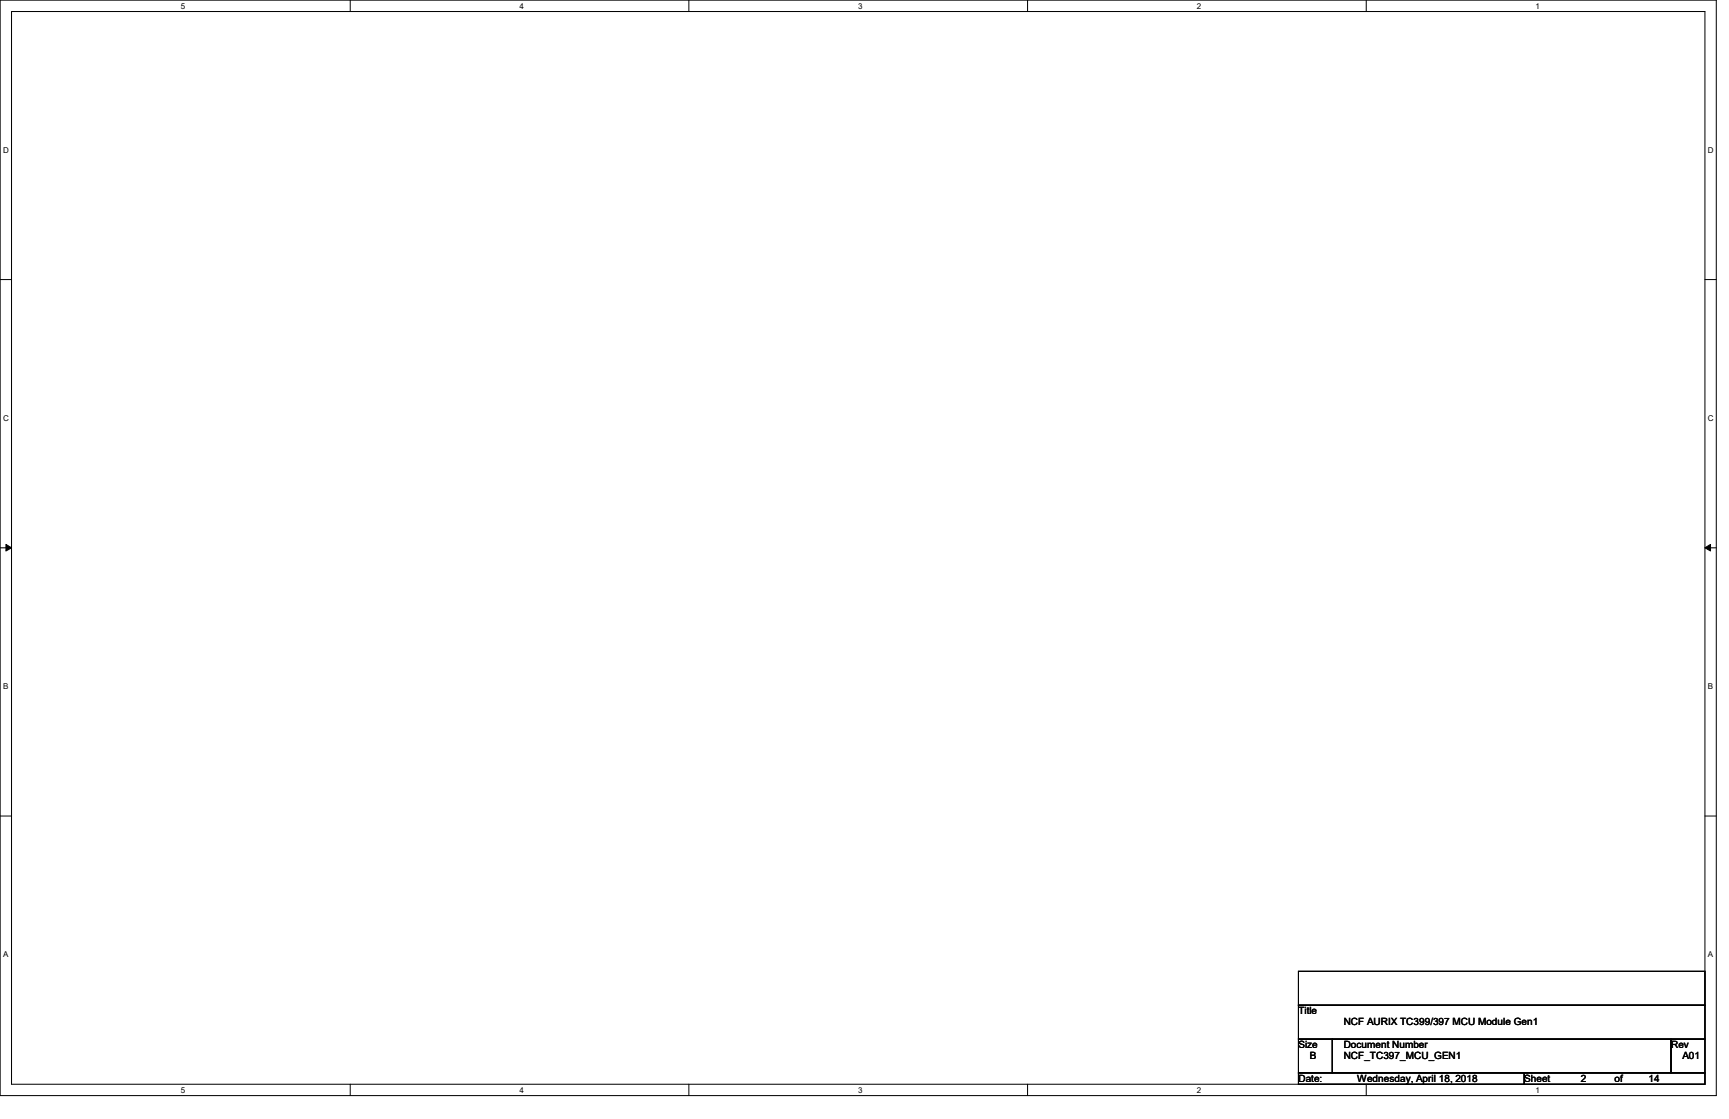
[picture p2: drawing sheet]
<svg xmlns="http://www.w3.org/2000/svg" width="432mm" height="279mm" viewBox="0 0 432 279" stroke-linecap="round" stroke-linejoin="round" font-family="sans-serif">
<defs><g id="words">
<g font-size="2.5">
<text x="324.3" y="253.2">Title</text>
<text x="335.6" y="256">NCF AURIX TC399/397 MCU Module Gen1</text>
<text x="324.3" y="261.7">Size</text>
<text x="335.6" y="261.7">Document Number</text>
<text x="417.3" y="261.7">Rev</text>
<text x="327.1" y="264.5">B</text>
<text x="335.6" y="264.5">NCF_TC397_MCU_GEN1</text>
<text x="420.2" y="264.5">A01</text>
<text x="324.3" y="270.1">Date:</text>
<text x="339" y="270.1">Wednesday, April 18, 2018</text>
<text x="380.7" y="270.1">Sheet</text>
<text x="394.8" y="270.1">2</text>
<text x="403.2" y="270.1">of</text>
<text x="411.7" y="270.1">14</text>
</g>
<g font-size="2">
<text x="45.2" y="2.2">5</text>
<text x="129.8" y="2.2">4</text>
<text x="214.3" y="2.2">3</text>
<text x="298.9" y="2.2">2</text>
<text x="383.5" y="2.2">1</text>
<text x=".8" y="38.1">D</text>
<text x="426.5" y="38.1">D</text>
<text x=".8" y="105.1">C</text>
<text x="426.5" y="105.1">C</text>
<text x=".8" y="172">B</text>
<text x="426.5" y="172">B</text>
<text x=".8" y="239">A</text>
<text x="426.5" y="239">A</text>
<text x="45.2" y="272.9">5</text>
<text x="129.8" y="272.9">4</text>
<text x="214.3" y="272.9">3</text>
<text x="298.9" y="272.9">2</text>
<text x="383.5" y="272.9">1</text>
</g>
</g></defs>
<path d="M0 0h428.6v273.6h-428.6zM2.9 2.9h422.9v267.8h-422.9z" fill="none" stroke="#000" stroke-width=".25"/>
<g fill="#fff">
<path d="M45.2 .4h1.1v2.2h-1.1z"/>
<path d="M45.2 271.1h1.1v2.2h-1.1z"/>
</g>
<path d="M87.5 0v2.9M87.5 270.7v2.9" fill="none" stroke="#000" stroke-width=".25"/>
<g fill="#fff">
<path d="M129.8 .4h1.1v2.2h-1.1z"/>
<path d="M129.8 271.1h1.1v2.2h-1.1z"/>
</g>
<path d="M172 0v2.9M172 270.7v2.9" fill="none" stroke="#000" stroke-width=".25"/>
<g fill="#fff">
<path d="M214.3 .4h1.1v2.2h-1.1z"/>
<path d="M214.3 271.1h1.1v2.2h-1.1z"/>
</g>
<path d="M256.6 0v2.9M256.6 270.7v2.9" fill="none" stroke="#000" stroke-width=".25"/>
<g fill="#fff">
<path d="M298.9 .4h1.1v2.2h-1.1z"/>
<path d="M298.9 271.1h1.1v2.2h-1.1z"/>
</g>
<path d="M341.2 0v2.9M341.2 270.7v2.9" fill="none" stroke="#000" stroke-width=".25"/>
<g fill="#fff">
<path d="M383.5 .4h1.1v2.2h-1.1z"/>
<path d="M383.5 271.1h1.1v2.2h-1.1z"/>
<path d="M.8 36.3h1.4v2.3h-1.4z"/>
<path d="M426.5 36.3h1.4v2.3h-1.4z"/>
<path d="M.8 103.3h1.4v2.2h-1.4z"/>
<path d="M426.5 103.3h1.4v2.2h-1.4z"/>
</g>
<path d="M0 69.8h2.9M425.8 69.8h2.8" fill="none" stroke="#000" stroke-width=".25"/>
<g fill="#fff">
<path d="M.8 170.2h1.3v2.3h-1.3z"/>
<path d="M426.5 170.2h1.3v2.3h-1.3z"/>
</g>
<path d="M0 136.8h2.9M425.8 136.8h2.8" fill="none" stroke="#000" stroke-width=".25"/>
<path d="M1.5 135.9l1.4 .9-1.4 .8zM425.8 136.8l1.4-.9v1.7z" fill="#000" stroke="#000" stroke-width=".25"/>
<g fill="#fff">
<path d="M.8 237.2h1.3v2.2h-1.3z"/>
<path d="M426.5 237.2h1.3v2.2h-1.3z"/>
</g>
<path d="M0 203.8h2.9M425.8 203.8h2.8M324.3 242.5h101.5v8.5h-101.5zM324.3 251h101.5v8.5h-101.5zM324.3 259.5h8.4v8.4h-8.4zM332.7 259.5h84.6v8.4h-84.6zM417.3 259.5h8.5v8.4h-8.5zM324.3 267.9h56.4v2.8h-56.4zM380.7 267.9h45.1v2.8h-45.1z" fill="none" stroke="#000" stroke-width=".25"/>
<use href="#words"/>
</svg>
